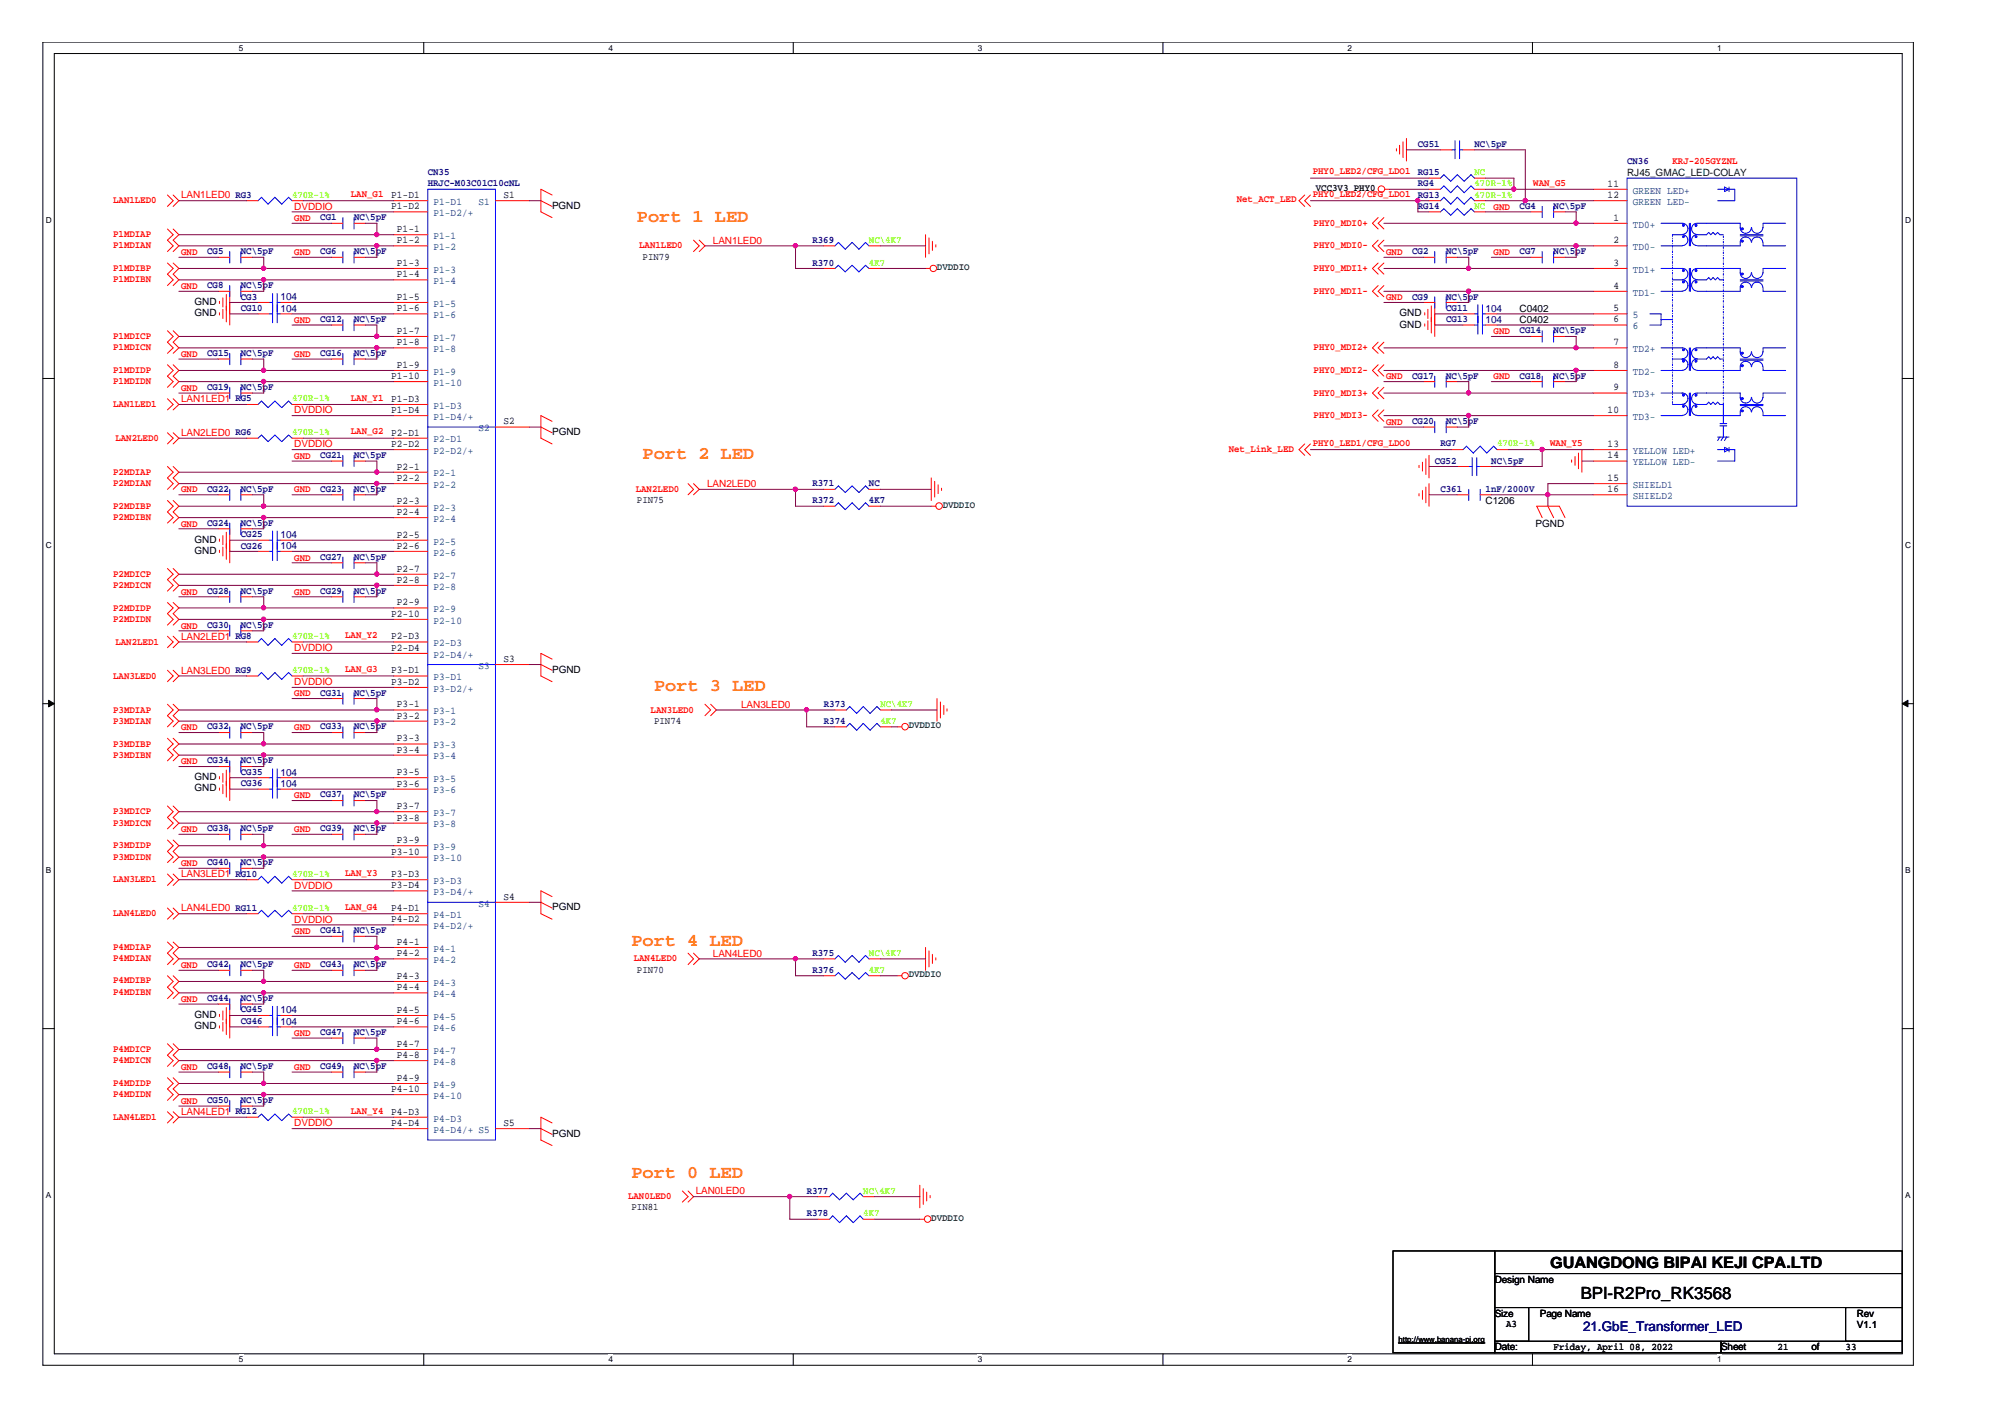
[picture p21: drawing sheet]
<svg xmlns="http://www.w3.org/2000/svg" width="297mm" height="210mm" viewBox="0 0 297 210" stroke-linecap="round" stroke-linejoin="round" font-family="sans-serif">
<defs><g id="words">
<g font-size="2.7" fill="#ff8000">
<text x="94.4" y="32.8">Port 1 LED</text>
<text x="95.2" y="68">Port 2 LED</text>
<text x="96.9" y="102.4">Port 3 LED</text>
<text x="93.6" y="140.1">Port 4 LED</text>
<text x="93.6" y="174.5">Port 0 LED</text>
</g>
<text font-size="2.5" x="234.2" y="192.4">BPI-R2Pro_RK3568</text>
<text font-size="2.3" x="229.7" y="187.8">GUANGDONG BIPAI KEJI CPA.LTD</text>
<text font-size="2" fill="#000080" x="234.5" y="197.2">21.GbE_Transformer_LED</text>
<g font-size="1.5" fill="#000080">
<text x="210.1" y="21.7">CG51</text>
<text x="218.4" y="21.7">NC\5pF</text>
<text x="63.4" y="25.9">CN35</text>
<text x="63.4" y="27.6">HRJC-M03C01C10cNL</text>
<text x="210.1" y="25.9">RG15</text>
<text x="210.1" y="27.6">RG4</text>
<text x="210.1" y="29.3">RG13</text>
<text x="241" y="24.2">CN36</text>
<text x="47.5" y="32.6">CG1</text>
<text x="52.5" y="32.6">NC\5pF</text>
<text x="120.4" y="36">R369</text>
<text x="210.1" y="31">RG14</text>
<text x="225.1" y="31">CG4</text>
<text x="230.2" y="31">NC\5pF</text>
<text x="30.7" y="37.6">CG5</text>
<text x="35.7" y="37.6">NC\5pF</text>
<text x="47.5" y="37.6">CG6</text>
<text x="52.5" y="37.6">NC\5pF</text>
<text x="120.4" y="39.3">R370</text>
<text x="209.2" y="37.6">CG2</text>
<text x="214.2" y="37.6">NC\5pF</text>
<text x="225.1" y="37.6">CG7</text>
<text x="230.2" y="37.6">NC\5pF</text>
<text x="30.7" y="42.7">CG8</text>
<text x="35.7" y="46">CG10</text>
<text x="35.7" y="42.7">NC\5pF</text>
<text x="35.7" y="44.4">CG3</text>
<text x="41.6" y="46.2">104</text>
<text x="41.6" y="44.5">104</text>
<text x="47.5" y="47.7">CG12</text>
<text x="52.5" y="47.7">NC\5pF</text>
<text x="209.2" y="44.4">CG9</text>
<text x="214.2" y="46">CG11</text>
<text x="214.2" y="47.7">CG13</text>
<text x="214.2" y="44.4">NC\5pF</text>
<text x="220.1" y="46.2">104</text>
<text x="220.1" y="47.9">104</text>
<text x="30.7" y="52.8">CG15</text>
<text x="35.7" y="52.8">NC\5pF</text>
<text x="47.5" y="52.8">CG16</text>
<text x="52.5" y="52.8">NC\5pF</text>
<text x="225.1" y="49.4">CG14</text>
<text x="230.2" y="49.4">NC\5pF</text>
<text x="30.7" y="57.8">CG19</text>
<text x="35.7" y="57.8">NC\5pF</text>
<text x="209.2" y="56.1">CG17</text>
<text x="214.2" y="56.1">NC\5pF</text>
<text x="225.1" y="56.1">CG18</text>
<text x="230.2" y="56.1">NC\5pF</text>
<text x="209.2" y="62.8">CG20</text>
<text x="214.2" y="62.8">NC\5pF</text>
<text x="47.5" y="67.8">CG21</text>
<text x="52.5" y="67.8">NC\5pF</text>
<text x="212.6" y="68.7">CG52</text>
<text x="213.4" y="66.1">RG7</text>
<text x="220.9" y="68.7">NC\5pF</text>
<text x="30.7" y="72.9">CG22</text>
<text x="30.7" y="77.9">CG24</text>
<text x="35.7" y="72.9">NC\5pF</text>
<text x="35.7" y="77.9">NC\5pF</text>
<text x="47.5" y="72.9">CG23</text>
<text x="52.5" y="72.9">NC\5pF</text>
<text x="120.4" y="74.5">R372</text>
<text x="120.4" y="72">R371</text>
<text x="128.7" y="74.5">4K7</text>
<text x="128.7" y="72">NC</text>
<text x="213.4" y="72.9">C361</text>
<text x="220.1" y="72.9">1nF/2000V</text>
<text x="35.7" y="79.6">CG25</text>
<text x="35.7" y="81.3">CG26</text>
<text x="41.6" y="79.7">104</text>
<text x="41.6" y="81.4">104</text>
<text x="47.5" y="82.9">CG27</text>
<text x="52.5" y="82.9">NC\5pF</text>
<text x="30.7" y="87.9">CG28</text>
<text x="35.7" y="87.9">NC\5pF</text>
<text x="47.5" y="87.9">CG29</text>
<text x="52.5" y="87.9">NC\5pF</text>
<text x="30.7" y="93">CG30</text>
<text x="35.7" y="93">NC\5pF</text>
<text x="47.5" y="103.1">CG31</text>
<text x="52.5" y="103.1">NC\5pF</text>
<text x="122" y="104.7">R373</text>
<text x="122" y="107.2">R374</text>
<text x="30.7" y="113.1">CG34</text>
<text x="30.7" y="108">CG32</text>
<text x="35.7" y="113.1">NC\5pF</text>
<text x="35.7" y="108">NC\5pF</text>
<text x="47.5" y="108">CG33</text>
<text x="52.5" y="108">NC\5pF</text>
<text x="35.7" y="116.4">CG36</text>
<text x="35.7" y="114.8">CG35</text>
<text x="41.6" y="116.6">104</text>
<text x="41.6" y="114.9">104</text>
<text x="47.5" y="118.1">CG37</text>
<text x="52.5" y="118.1">NC\5pF</text>
<text x="30.7" y="123.2">CG38</text>
<text x="35.7" y="123.2">NC\5pF</text>
<text x="47.5" y="123.2">CG39</text>
<text x="52.5" y="123.2">NC\5pF</text>
<text x="30.7" y="128.2">CG40</text>
<text x="35.7" y="128.2">NC\5pF</text>
<text x="30.7" y="143.3">CG42</text>
<text x="35.7" y="143.3">NC\5pF</text>
<text x="47.5" y="143.3">CG43</text>
<text x="47.5" y="138.2">CG41</text>
<text x="52.5" y="143.3">NC\5pF</text>
<text x="52.5" y="138.2">NC\5pF</text>
<text x="120.4" y="141.6">R375</text>
<text x="30.7" y="148.3">CG44</text>
<text x="35.7" y="148.3">NC\5pF</text>
<text x="35.7" y="150">CG45</text>
<text x="120.4" y="144.1">R376</text>
<text x="35.7" y="151.7">CG46</text>
<text x="41.6" y="151.8">104</text>
<text x="41.6" y="150.1">104</text>
<text x="47.5" y="153.3">CG47</text>
<text x="52.5" y="153.3">NC\5pF</text>
<text x="30.7" y="158.3">CG48</text>
<text x="35.7" y="158.3">NC\5pF</text>
<text x="47.5" y="158.3">CG49</text>
<text x="52.5" y="158.3">NC\5pF</text>
<text x="30.7" y="163.4">CG50</text>
<text x="35.7" y="163.4">NC\5pF</text>
<text x="119.5" y="176.8">R377</text>
<text x="119.5" y="180.1">R378</text>
</g>
<g font-size="1.5" fill="#f00">
<text x="26.8" y="29.4">LAN1LED0 RG3</text>
<text x="52" y="29.2">LAN_G1</text>
<text x="183.2" y="29.9">Net_ACT_LED</text>
<text x="194.5" y="29.2">PHY0_LED2/CFG_LDO1</text>
<text x="194.5" y="25.8">PHY0_LED2/CFG_LDO1</text>
<text x="227.2" y="27.5">WAN_G5</text>
<text x="247.8" y="24.2">KRJ-205GYZNL</text>
<text x="16.8" y="30.1">LAN1LED0</text>
<text x="16.8" y="35.2">P1MDIAP</text>
<text x="43.6" y="31">DVDDIO</text>
<text x="43.6" y="32.7">GND</text>
<text x="194.6" y="33.5">PHY0_MDI0+</text>
<text x="221.3" y="31">GND</text>
<text x="16.8" y="36.8">P1MDIAN</text>
<text x="16.8" y="40.2">P1MDIBP</text>
<text x="16.8" y="41.8">P1MDIBN</text>
<text x="26.8" y="37.8">GND</text>
<text x="43.6" y="37.8">GND</text>
<text x="94.7" y="36.8">LAN1LED0</text>
<text x="105.6" y="36.1">LAN1LED0</text>
<text x="194.6" y="36.8">PHY0_MDI0-</text>
<text x="194.6" y="40.2">PHY0_MDI1+</text>
<text x="205.4" y="37.8">GND</text>
<text x="221.3" y="37.8">GND</text>
<text x="26.8" y="42.8">GND</text>
<text x="43.6" y="47.8">GND</text>
<text x="194.6" y="43.5">PHY0_MDI1-</text>
<text x="205.4" y="44.5">GND</text>
<text x="16.8" y="50.2">P1MDICP</text>
<text x="16.8" y="51.9">P1MDICN</text>
<text x="26.8" y="52.8">GND</text>
<text x="43.6" y="52.8">GND</text>
<text x="194.6" y="51.9">PHY0_MDI2+</text>
<text x="221.3" y="49.5">GND</text>
<text x="16.8" y="55.3">P1MDIDP</text>
<text x="16.8" y="57">P1MDIDN</text>
<text x="26.8" y="59.6">LAN1LED1 RG5</text>
<text x="26.8" y="57.9">GND</text>
<text x="52" y="59.4">LAN_Y1</text>
<text x="194.6" y="55.3">PHY0_MDI2-</text>
<text x="194.6" y="58.6">PHY0_MDI3+</text>
<text x="205.4" y="56.2">GND</text>
<text x="221.3" y="56.2">GND</text>
<text x="16.8" y="60.3">LAN1LED1</text>
<text x="17.1" y="65.3">LAN2LED0</text>
<text x="26.8" y="64.6">LAN2LED0 RG6</text>
<text x="43.6" y="61.2">DVDDIO</text>
<text x="52" y="64.4">LAN_G2</text>
<text x="194.6" y="61.9">PHY0_MDI3-</text>
<text x="205.4" y="62.9">GND</text>
<text x="16.8" y="70.3">P2MDIAP</text>
<text x="43.6" y="66.3">DVDDIO</text>
<text x="43.6" y="68">GND</text>
<text x="182" y="67">Net_Link_LED</text>
<text x="194.5" y="66.1">PHY0_LED1/CFG_LDO0</text>
<text x="229.7" y="66.1">WAN_Y5</text>
<text x="16.8" y="72">P2MDIAN</text>
<text x="16.8" y="75.4">P2MDIBP</text>
<text x="16.8" y="77.1">P2MDIBN</text>
<text x="26.8" y="73">GND</text>
<text x="26.8" y="78">GND</text>
<text x="43.6" y="73">GND</text>
<text x="94.2" y="72.9">LAN2LED0</text>
<text x="104.8" y="72.2">LAN2LED0</text>
<text x="43.6" y="83">GND</text>
<text x="16.8" y="85.4">P2MDICP</text>
<text x="16.8" y="87.1">P2MDICN</text>
<text x="26.8" y="88.1">GND</text>
<text x="43.6" y="88.1">GND</text>
<text x="16.8" y="90.5">P2MDIDP</text>
<text x="16.8" y="92.1">P2MDIDN</text>
<text x="17.1" y="95.5">LAN2LED1</text>
<text x="26.8" y="94.8">LAN2LED1 RG8</text>
<text x="26.8" y="93.1">GND</text>
<text x="51.1" y="94.5">LAN_Y2</text>
<text x="16.8" y="100.5">LAN3LED0</text>
<text x="26.8" y="99.8">LAN3LED0 RG9</text>
<text x="43.6" y="96.4">DVDDIO</text>
<text x="43.6" y="101.5">DVDDIO</text>
<text x="51.1" y="99.6">LAN_G3</text>
<text x="16.8" y="105.6">P3MDIAP</text>
<text x="16.8" y="107.2">P3MDIAN</text>
<text x="43.6" y="103.1">GND</text>
<text x="96.4" y="105.6">LAN3LED0</text>
<text x="109.8" y="104.8">LAN3LED0</text>
<text x="16.8" y="110.6">P3MDIBP</text>
<text x="16.8" y="112.2">P3MDIBN</text>
<text x="26.8" y="108.2">GND</text>
<text x="26.8" y="113.2">GND</text>
<text x="43.6" y="108.2">GND</text>
<text x="43.6" y="118.3">GND</text>
<text x="16.8" y="120.6">P3MDICP</text>
<text x="16.8" y="122.3">P3MDICN</text>
<text x="16.8" y="125.7">P3MDIDP</text>
<text x="26.8" y="123.2">GND</text>
<text x="43.6" y="123.2">GND</text>
<text x="16.8" y="127.4">P3MDIDN</text>
<text x="16.8" y="130.7">LAN3LED1</text>
<text x="26.8" y="130">LAN3LED1 RG10</text>
<text x="26.8" y="128.3">GND</text>
<text x="43.6" y="131.6">DVDDIO</text>
<text x="51.1" y="129.8">LAN_Y3</text>
<text x="16.8" y="135.7">LAN4LED0</text>
<text x="26.8" y="135">LAN4LED0 RG11</text>
<text x="43.6" y="136.7">DVDDIO</text>
<text x="51.1" y="134.8">LAN_G4</text>
<text x="16.8" y="140.8">P4MDIAP</text>
<text x="16.8" y="142.4">P4MDIAN</text>
<text x="26.8" y="143.4">GND</text>
<text x="43.6" y="138.4">GND</text>
<text x="43.6" y="143.4">GND</text>
<text x="93.9" y="142.4">LAN4LED0</text>
<text x="105.6" y="141.7">LAN4LED0</text>
<text x="16.8" y="145.6">P4MDIBP</text>
<text x="16.8" y="147.5">P4MDIBN</text>
<text x="26.8" y="148.4">GND</text>
<text x="16.8" y="155.8">P4MDICP</text>
<text x="43.6" y="153.4">GND</text>
<text x="16.8" y="157.5">P4MDICN</text>
<text x="16.8" y="160.9">P4MDIDP</text>
<text x="26.8" y="158.5">GND</text>
<text x="43.6" y="158.5">GND</text>
<text x="16.8" y="162.5">P4MDIDN</text>
<text x="16.8" y="165.9">LAN4LED1</text>
<text x="26.8" y="165.2">LAN4LED1 RG12</text>
<text x="26.8" y="163.5">GND</text>
<text x="43.6" y="166.8">DVDDIO</text>
<text x="52" y="164.9">LAN_Y4</text>
<text x="93" y="177.6">LAN0LED0</text>
<text x="103.1" y="176.9">LAN0LED0</text>
</g>
<g font-size="1.5" fill="#80ff00">
<text x="43.3" y="29.3">470R-1%</text>
<text x="218.4" y="25.9">NC</text>
<text x="218.4" y="27.6">470R-1%</text>
<text x="218.4" y="29.3">470R-1%</text>
<text x="128.7" y="36">NC\4K7</text>
<text x="218.4" y="31">NC</text>
<text x="128.7" y="39.3">4K7</text>
<text x="43.3" y="59.5">470R-1%</text>
<text x="43.3" y="64.5">470R-1%</text>
<text x="221.8" y="66.1">470R-1%</text>
<text x="43.3" y="94.7">470R-1%</text>
<text x="43.3" y="99.7">470R-1%</text>
<text x="130.4" y="104.7">NC\4K7</text>
<text x="130.4" y="107.2">4K7</text>
<text x="43.3" y="129.9">470R-1%</text>
<text x="43.3" y="134.9">470R-1%</text>
<text x="128.7" y="141.6">NC\4K7</text>
<text x="128.7" y="144.1">4K7</text>
<text x="43.3" y="165.1">470R-1%</text>
<text x="127.9" y="176.8">NC\4K7</text>
<text x="127.9" y="180.1">4K7</text>
</g>
<g font-size="1.5">
<text x="58" y="29.4">P1-D1</text>
<text x="74.6" y="29.4">S1</text>
<text x="194.9" y="28.3">VCC3V3_PHY0</text>
<text x="238.2" y="27.7">11</text>
<text x="238.2" y="29.4">12</text>
<text x="58" y="31">P1-D2</text>
<text x="58.8" y="34.4">P1-1</text>
<text x="81.8" y="30.9">PGND</text>
<text x="239" y="32.7">1</text>
<text x="58.8" y="36">P1-2</text>
<text x="58.8" y="39.4">P1-3</text>
<text x="58.8" y="41.1">P1-4</text>
<text x="95.2" y="38.5">PIN79</text>
<text x="239" y="36">2</text>
<text x="239" y="39.4">3</text>
<text x="28.8" y="45.1">GND</text>
<text x="28.8" y="46.8">GND</text>
<text x="58.8" y="44.4">P1-5</text>
<text x="58.8" y="46.1">P1-6</text>
<text x="207.3" y="46.8">GND</text>
<text x="225.1" y="46.2">C0402</text>
<text x="225.1" y="47.9">C0402</text>
<text x="239" y="42.8">4</text>
<text x="239" y="46.1">5</text>
<text x="239" y="47.8">6</text>
<text x="58.8" y="49.5">P1-7</text>
<text x="58.8" y="51.2">P1-8</text>
<text x="207.3" y="48.5">GND</text>
<text x="239" y="51.2">7</text>
<text x="58" y="59.5">P1-D3</text>
<text x="58" y="56.1">P1-10</text>
<text x="58.8" y="54.5">P1-9</text>
<text x="239" y="54.5">8</text>
<text x="239" y="57.8">9</text>
<text x="58" y="61.2">P1-D4</text>
<text x="58" y="64.5">P2-D1</text>
<text x="74.6" y="62.9">S2</text>
<text x="81.8" y="64.4">PGND</text>
<text x="238.2" y="61.2">10</text>
<text x="58" y="66.2">P2-D2</text>
<text x="58.8" y="69.6">P2-1</text>
<text x="58.8" y="71.3">P2-2</text>
<text x="238.2" y="67.9">14</text>
<text x="238.2" y="66.2">13</text>
<text x="238.2" y="71.3">15</text>
<text x="58.8" y="74.6">P2-3</text>
<text x="58.8" y="76.3">P2-4</text>
<text x="94.4" y="74.5">PIN75</text>
<text x="220.1" y="74.6">C1206</text>
<text x="238.2" y="72.9">16</text>
<text x="28.8" y="80.4">GND</text>
<text x="28.8" y="82.1">GND</text>
<text x="58.8" y="79.6">P2-5</text>
<text x="58.8" y="81.3">P2-6</text>
<text x="227.5" y="78">PGND</text>
<text x="58.8" y="84.7">P2-7</text>
<text x="58.8" y="86.3">P2-8</text>
<text x="58.8" y="89.7">P2-9</text>
<text x="58" y="91.4">P2-10</text>
<text x="58" y="94.7">P2-D3</text>
<text x="58" y="96.4">P2-D4</text>
<text x="58" y="99.8">P3-D1</text>
<text x="58" y="101.4">P3-D2</text>
<text x="74.6" y="98.1">S3</text>
<text x="81.8" y="99.6">PGND</text>
<text x="58.8" y="104.8">P3-1</text>
<text x="58.8" y="106.4">P3-2</text>
<text x="96.9" y="107.2">PIN74</text>
<text x="58.8" y="109.8">P3-3</text>
<text x="58.8" y="111.5">P3-4</text>
<text x="28.8" y="115.6">GND</text>
<text x="28.8" y="117.2">GND</text>
<text x="58.8" y="114.8">P3-5</text>
<text x="58.8" y="116.5">P3-6</text>
<text x="58.8" y="119.9">P3-7</text>
<text x="58.8" y="121.6">P3-8</text>
<text x="58.8" y="124.9">P3-9</text>
<text x="58" y="126.6">P3-10</text>
<text x="58" y="129.9">P3-D3</text>
<text x="58" y="131.6">P3-D4</text>
<text x="58" y="135">P4-D1</text>
<text x="58" y="136.6">P4-D2</text>
<text x="74.6" y="133.3">S4</text>
<text x="81.8" y="134.8">PGND</text>
<text x="58.8" y="140">P4-1</text>
<text x="58.8" y="141.7">P4-2</text>
<text x="58.8" y="145">P4-3</text>
<text x="58.8" y="146.7">P4-4</text>
<text x="94.4" y="144.1">PIN70</text>
<text x="28.8" y="150.8">GND</text>
<text x="28.8" y="152.5">GND</text>
<text x="58.8" y="150">P4-5</text>
<text x="58.8" y="151.7">P4-6</text>
<text x="58.8" y="155.1">P4-7</text>
<text x="58" y="161.8">P4-10</text>
<text x="58.8" y="156.7">P4-8</text>
<text x="58.8" y="160.1">P4-9</text>
<text x="58" y="165.1">P4-D3</text>
<text x="58" y="166.8">P4-D4</text>
<text x="74.6" y="166.8">S5</text>
<text x="81.8" y="168.4">PGND</text>
<text x="93.6" y="179.3">PIN81</text>
<text x="221.4" y="190">Design Name</text>
<text x="221.4" y="195">Size</text>
<text x="223.1" y="196.6">A3</text>
<text x="228.1" y="195">Page Name</text>
<text x="275.1" y="195">Rev</text>
<text x="275.1" y="196.7">V1.1</text>
<text x="221.4" y="200">Date:</text>
<text x="230.2" y="199.9">Friday, April 08, 2022</text>
<text x="255" y="200">Sheet</text>
<text x="263.4" y="199.9">21</text>
<text x="268.4" y="200">of</text>
<text x="273.4" y="199.9">33</text>
</g>
<text font-size="1.5" fill="#004000" x="241" y="26">RJ45_GMAC_LED-COLAY</text>
<g font-size="1.5" fill="#004080">
<text x="241.9" y="28.7">GREEN LED+</text>
<text x="64.2" y="35.4">P1-1</text>
<text x="64.2" y="30.4">P1-D1</text>
<text x="64.2" y="32">P1-D2/+</text>
<text x="70.9" y="30.4">S1</text>
<text x="241.9" y="33.7">TD0+</text>
<text x="241.9" y="30.4">GREEN LED-</text>
<text x="64.2" y="37.1">P1-2</text>
<text x="64.2" y="40.4">P1-3</text>
<text x="241.9" y="37.1">TD0-</text>
<text x="241.9" y="40.4">TD1+</text>
<text x="64.2" y="42.1">P1-4</text>
<text x="64.2" y="45.4">P1-5</text>
<text x="64.2" y="47.1">P1-6</text>
<text x="241.9" y="43.8">TD1-</text>
<text x="241.9" y="47.1">5</text>
<text x="64.2" y="50.5">P1-7</text>
<text x="64.2" y="52.2">P1-8</text>
<text x="241.9" y="48.8">6</text>
<text x="241.9" y="52.2">TD2+</text>
<text x="64.2" y="55.5">P1-9</text>
<text x="64.2" y="57.2">P1-10</text>
<text x="241.9" y="55.5">TD2-</text>
<text x="241.9" y="58.9">TD3+</text>
<text x="64.2" y="62.2">P1-D4/+</text>
<text x="64.2" y="60.6">P1-D3</text>
<text x="64.2" y="65.5">P2-D1</text>
<text x="70.9" y="63.9">S2</text>
<text x="241.9" y="62.2">TD3-</text>
<text x="64.2" y="70.6">P2-1</text>
<text x="64.2" y="67.2">P2-D2/+</text>
<text x="241.9" y="68.9">YELLOW LED-</text>
<text x="241.9" y="67.2">YELLOW LED+</text>
<text x="64.2" y="72.3">P2-2</text>
<text x="64.2" y="75.6">P2-3</text>
<text x="64.2" y="77.3">P2-4</text>
<text x="241.9" y="72.3">SHIELD1</text>
<text x="241.9" y="73.9">SHIELD2</text>
<text x="64.2" y="80.7">P2-5</text>
<text x="64.2" y="82.3">P2-6</text>
<text x="64.2" y="85.7">P2-7</text>
<text x="64.2" y="87.3">P2-8</text>
<text x="64.2" y="90.7">P2-9</text>
<text x="64.2" y="92.4">P2-10</text>
<text x="64.2" y="95.7">P2-D3</text>
<text x="64.2" y="97.4">P2-D4/+</text>
<text x="64.2" y="100.8">P3-D1</text>
<text x="70.9" y="99.1">S3</text>
<text x="64.2" y="105.8">P3-1</text>
<text x="64.2" y="107.5">P3-2</text>
<text x="64.2" y="102.5">P3-D2/+</text>
<text x="64.2" y="110.8">P3-3</text>
<text x="64.2" y="112.5">P3-4</text>
<text x="64.2" y="115.8">P3-5</text>
<text x="64.2" y="117.5">P3-6</text>
<text x="64.2" y="120.9">P3-7</text>
<text x="64.2" y="122.6">P3-8</text>
<text x="64.2" y="125.9">P3-9</text>
<text x="64.2" y="127.6">P3-10</text>
<text x="64.2" y="131">P3-D3</text>
<text x="64.2" y="132.6">P3-D4/+</text>
<text x="64.2" y="136">P4-D1</text>
<text x="64.2" y="137.6">P4-D2/+</text>
<text x="70.9" y="134.3">S4</text>
<text x="64.2" y="141">P4-1</text>
<text x="64.2" y="142.7">P4-2</text>
<text x="64.2" y="146">P4-3</text>
<text x="64.2" y="147.7">P4-4</text>
<text x="64.2" y="151.1">P4-5</text>
<text x="64.2" y="152.8">P4-6</text>
<text x="64.2" y="156.1">P4-7</text>
<text x="64.2" y="157.7">P4-8</text>
<text x="64.2" y="161.1">P4-9</text>
<text x="64.2" y="162.8">P4-10</text>
<text x="64.2" y="166.1">P4-D3</text>
<text x="64.2" y="167.8">P4-D4/+ S5</text>
</g>
<g font-size="1.5" fill="#008000">
<text x="138.8" y="40">DVDDIO</text>
<text x="139.7" y="75.2">DVDDIO</text>
<text x="134.6" y="107.9">DVDDIO</text>
<text x="134.6" y="144.8">DVDDIO</text>
<text x="138" y="180.8">DVDDIO</text>
</g>
<g font-size="1.2">
<text x="35.4" y="7.5">5</text>
<text x="90.1" y="7.5">4</text>
<text x="144.9" y="7.5">3</text>
<text x="199.6" y="7.5">2</text>
<text x="254.4" y="7.5">1</text>
<text x="6.8" y="33.1">D</text>
<text x="282.2" y="33.1">D</text>
<text x="6.8" y="81.2">C</text>
<text x="282.2" y="81.2">C</text>
<text x="6.8" y="129.4">B</text>
<text x="282.2" y="129.4">B</text>
<text x="6.8" y="177.5">A</text>
<text x="282.2" y="177.5">A</text>
<text x="35.4" y="201.8">5</text>
<text x="90.1" y="201.8">4</text>
<text x="144.9" y="201.8">3</text>
<text x="199.6" y="201.8">2</text>
<text x="254.4" y="201.8">1</text>
</g>
<text font-size="1.1" x="207.2" y="198.8">http://www.banana-pi.org</text>
</g></defs>
<path d="M6.3 6.2h277.2v196h-277.2zM8 7.9h273.8v192.6h-273.8z" fill="none" stroke="#000" stroke-width=".15"/>
<g fill="#fff">
<path d="M35.4 6.4h.6v1.4h-.6z"/>
<path d="M35.4 200.7h.6v1.4h-.6z"/>
</g>
<path d="M62.8 6.2v1.7M62.8 200.5v1.7" fill="none" stroke="#000" stroke-width=".15"/>
<g fill="#fff">
<path d="M90.1 6.4h.7v1.4h-.7z"/>
<path d="M90.1 200.7h.7v1.4h-.7z"/>
</g>
<path d="M117.5 6.2v1.7M117.5 200.5v1.7" fill="none" stroke="#000" stroke-width=".15"/>
<g fill="#fff">
<path d="M144.9 6.4h.6v1.4h-.6z"/>
<path d="M144.9 200.7h.6v1.4h-.6z"/>
</g>
<path d="M172.3 6.2v1.7M172.3 200.5v1.7" fill="none" stroke="#000" stroke-width=".15"/>
<g fill="#fff">
<path d="M199.6 6.4h.7v1.4h-.7z"/>
<path d="M199.6 200.7h.7v1.4h-.7z"/>
</g>
<path d="M227 6.2v1.7M227 200.5v1.7" fill="none" stroke="#000" stroke-width=".15"/>
<g fill="#fff">
<path d="M254.4 6.4h.6v1.4h-.6z"/>
<path d="M254.4 200.7h.6v1.4h-.6z"/>
<path d="M6.8 31.9h.8v1.4h-.8z"/>
<path d="M282.2 31.9h.9v1.4h-.9z"/>
<path d="M6.8 80.1h.8v1.4h-.8z"/>
<path d="M282.2 80.1h.9v1.4h-.9z"/>
</g>
<path d="M6.3 56.1h1.7M281.8 56.1h1.7" fill="none" stroke="#000" stroke-width=".15"/>
<g fill="#fff">
<path d="M6.8 128.2h.7v1.4h-.7z"/>
<path d="M282.2 128.2h.8v1.4h-.8z"/>
</g>
<path d="M6.3 104.2h1.7M281.8 104.2h1.7" fill="none" stroke="#000" stroke-width=".15"/>
<g fill="#000" stroke="#000" stroke-width=".15">
<path d="M7.2 103.7l.8 .5-.8 .5z" fill-rule="evenodd"/>
<path d="M281.8 104.2l.9-.5v1z" fill-rule="evenodd"/>
</g>
<g fill="#fff">
<path d="M6.8 176.4h.7v1.4h-.7z"/>
<path d="M282.2 176.4h.8v1.4h-.8z"/>
</g>
<path d="M6.3 152.4h1.7M281.8 152.4h1.7M206.4 185.3h15v15.1h-15zM221.4 185.3h60.4v3.4h-60.4zM221.4 188.7h60.4v5h-60.4zM221.4 193.7h5.1v5h-5.1zM221.4 198.7h33.6v1.7h-33.6zM255 198.7h26.8v1.7h-26.8zM273.4 193.7h8.4v5h-8.4z" fill="none" stroke="#000" stroke-width=".15"/>
<g fill="none" stroke="#f00" stroke-width=".15">
<path d="M24.8 28.9l.9 .8-.9 .9M24.8 33.9l.9 .9-.9 .8 .9 .8-.9 .9M24.8 39l.9 .8-.9 .8 .9 .9-.9 .8M25.7 28.9l.8 .8-.8 .9M25.7 33.9l.8 .9-.8 .8 .8 .8-.8 .9M25.7 39l.8 .8-.8 .8 .8 .9-.8 .8M32.3 38.1h1.7M35.7 38.1h1.7M36.5 29.7h1.7M43.3 29.7h1.6M49.1 33.1h1.7M49.1 38.1h1.7"/>
<path d="M52.5 33.1h1.6M52.5 38.1h1.6M58.3 39.8h5.1M58.3 36.4h5.1M58.3 29.7h5.1M58.3 31.4h5.1M58.3 34.8h5.1M73.4 29.7h5M80.1 29.7l1.7 .9M81.8 28.9l-1.7-.9v3.4l1.7 .8M102.7 35.6l.9 .8-.9 .9M103.6 35.6l.8 .8-.8 .9"/>
<path d="M122 39.8h1.7M122 36.4h1.7M128.7 39.8h1.7M128.7 36.4h1.7M137.1 34.8v3.3M137.1 39.8h.7M137.6 35.2v2.4M138.1 35.7v1.4M138.6 36.3v.3M193.3 28.9l-.9 .8 .9 .9M194.1 28.9l-.8 .8 .8 .9M204.2 32.2l-.9 .9 .9 .8"/>
<path d="M204.2 35.6l-.9 .8 .9 .9M204.2 39l-.9 .8 .9 .8M205 32.2l-.8 .9 .8 .8M205 35.6l-.8 .8 .8 .9M205 39l-.8 .8 .8 .8M205.2 28h.7M206.9 22v.4M207.3 21.5v1.3M207.9 21v2.3M208.4 20.5v3.3M210.9 38.1h1.7M211.7 28h1.7"/>
<path d="M211.7 29.7h1.7M211.7 31.4h1.7M211.7 26.4h1.7M213.4 22.2h1.7M214.2 38.1h1.7M216.7 22.2h1.7M218.4 28h1.7M218.4 29.7h1.7M218.4 31.4h1.7M218.4 26.4h1.7M226.8 31.4h1.7M226.8 38.1h1.7"/>
<path d="M230.2 31.4h1.7M230.2 38.1h1.7M236.1 39.8h4.9M236.1 28h4.9M236.1 36.4h4.9M236.1 33.1h4.9M236.1 29.7h4.9M24.8 49l.9 .8-.9 .9 .9 .8-.9 .8M24.8 54l.9 .9-.9 .8 .9 .8-.9 .9M24.8 59.1l.9 .8-.9 .8M25.7 49l.8 .8-.8 .9 .8 .8-.8 .8M25.7 54l.8 .9-.8 .8 .8 .8-.8 .9"/>
<path d="M25.7 59.1l.8 .8-.8 .8M32.3 43.2h1.7v4.9M32.3 53.2h1.7M32.3 58.2h1.7M32.5 44.6v.4M32.5 46.3v.4M33 44.1v1.4M33 45.8v1.4M33.5 43.6v4.1M35.7 53.2h1.7M35.7 58.2h1.7M35.7 43.2h1.7"/>
<path d="M36.5 59.9h1.7M38.2 46.5h1.7M38.2 44.8h1.7M41.6 46.5h1.7M41.6 44.8h1.7M43.3 59.9h1.6M49.1 53.2h1.7M49.1 48.1h1.7M52.5 53.2h1.6M52.5 48.1h1.6M58.3 46.5h5.1M58.3 56.5h5.1"/>
<path d="M58.3 51.5h5.1M58.3 54.9h5.1M58.3 49.8h5.1M58.3 59.9h5.1M58.3 41.5h5.1M58.3 44.8h5.1M204.2 42.3l-.9 .9 .9 .8M204.2 50.7l-.9 .8 .9 .8M204.2 54l-.9 .9 .9 .8M204.2 57.4l-.9 .8 .9 .9M205 42.3l-.8 .9 .8 .8M205 50.7l-.8 .8 .8 .8"/>
<path d="M205 54l-.8 .9 .8 .8M205 57.4l-.8 .8 .8 .9M210.9 44.8h1.7v5M210.9 56.5h1.7M211.1 46.3v.4M211.1 48v.3M211.5 45.8v1.4M211.5 47.5v1.3M212 45.3v4M214.2 56.5h1.7M214.2 44.8h1.7M216.7 46.5h1.7"/>
<path d="M216.7 48.1h1.7M220.1 46.5h1.7M220.1 48.1h1.7M226.8 56.5h1.7M226.8 49.8h1.7M230.2 56.5h1.7M230.2 49.8h1.7M236.1 46.5h4.9M236.1 48.1h4.9M236.1 58.2h4.9M236.1 43.2h4.9M236.1 51.5h4.9"/>
<path d="M236.1 54.9h4.9M24.8 64.1l.9 .8-.9 .9M24.8 69.1l.9 .8-.9 .9 .9 .8-.9 .9M24.8 74.1l.9 .9-.9 .8 .9 .9-.9 .8M25.7 64.1l.8 .8-.8 .9M25.7 69.1l.8 .8-.8 .9 .8 .8-.8 .9M25.7 74.1l.8 .9-.8 .8 .8 .9-.8 .8M32.3 78.3h1.7v5.1M32.3 73.3h1.7M32.5 79.9v.3M33 79.3v1.4M33.5 78.8v4.1"/>
<path d="M35.7 73.3h1.7M35.7 78.3h1.7M36.5 64.9h1.7M43.3 64.9h1.6M49.1 73.3h1.7M49.1 68.3h1.7M52.5 73.3h1.6M52.5 68.3h1.6M58.3 75h5.1M58.3 64.9h5.1M58.3 66.6h5.1M58.3 61.6h5.1"/>
<path d="M58.3 71.6h5.1M58.3 69.9h5.1M58.3 76.7h5.1M73.4 63.3h5M80.1 63.3l1.7 .8M81.8 62.4l-1.7-.8v3.3l1.7 .9M101.9 71.6l.8 .9-.8 .8M102.7 71.6l.9 .9-.9 .8M122 75h1.7M122 72.5h1.7M128.7 75h1.7M128.7 72.5h1.7"/>
<path d="M138 75h.6M138 70.8v3.3M138.5 71.3v2.3M139 71.8v1.3M139.5 72.3v.4M193.3 65.8l-.9 .8 .9 .9M194.1 65.8l-.8 .8 .8 .9M204.2 60.7l-.9 .9 .9 .8M205 60.7l-.8 .9 .8 .8M210.2 68.9v.4M210.2 73.1v.4M210.7 68.5v1.3"/>
<path d="M210.7 72.7v1.3M210.9 63.3h1.7M211.2 68v2.3M211.2 72.2v2.3M211.7 67.5v3.3M211.7 71.6v3.4M214.2 63.3h1.7M215.1 66.6h1.6M215.9 73.3h1.7M215.9 69.1h1.7M219.3 73.3h1.6M219.3 69.1h1.6"/>
<path d="M221.8 66.6h1.7M228.5 76.7l-.8-1.7h3.3l.9 1.7M229.3 75l.9 1.7M232.8 68.1v.4M233.3 67.6v1.3M233.8 67.1v2.3M234.4 66.6v3.3M236.1 73.3h4.9M236.1 68.3h4.9M236.1 66.6h4.9M236.1 61.6h4.9M236.1 71.6h4.9"/>
<path d="M24.8 84.2l.9 .9-.9 .8 .9 .8-.9 .9M24.8 89.3l.9 .8-.9 .8 .9 .9-.9 .8M24.8 94.2l.9 .9-.9 .8M24.8 99.3l.9 .8-.9 .9M25.7 84.2l.8 .9-.8 .8 .8 .8-.8 .9M25.7 89.3l.8 .8-.8 .8 .8 .9-.8 .8M25.7 94.2l.8 .9-.8 .8M25.7 99.3l.8 .8-.8 .9M32.3 88.4h1.7M32.3 93.4h1.7M32.5 81.5v.3M33 81v1.4"/>
<path d="M35.7 88.4h1.7M35.7 93.4h1.7M36.5 95.1h1.7M38.2 80h1.7M38.2 81.7h1.7M41.6 80h1.7M41.6 81.7h1.7M43.3 95.1h1.6M49.1 88.4h1.7M49.1 83.4h1.7M52.5 88.4h1.6M52.5 83.4h1.6"/>
<path d="M58.3 95.1h5.1M58.3 80h5.1M58.3 81.7h5.1M58.3 85.1h5.1M58.3 86.7h5.1M58.3 90.1h5.1M58.3 91.8h5.1M58.3 96.8h5.1M73.4 98.4h5M80.1 98.4l1.7 .9M81.8 97.6l-1.7-.8v3.3l1.7 .9M24.8 104.3l.9 .9-.9 .8 .9 .8-.9 .9"/>
<path d="M24.8 109.4l.9 .8-.9 .8 .9 .9-.9 .8M24.8 119.4l.9 .8-.9 .9 .9 .8-.9 .9M25.7 104.3l.8 .9-.8 .8 .8 .8-.8 .9M25.7 109.4l.8 .8-.8 .8 .8 .9-.8 .8M25.7 119.4l.8 .8-.8 .9 .8 .8-.8 .9M32.3 113.6h1.7v5M32.3 108.5h1.7M32.5 115v.4M32.5 116.7v.4M33 114.6v1.3M33 116.2v1.4M33.5 114.1v4"/>
<path d="M35.7 113.6h1.7M35.7 108.5h1.7M36.5 100.1h1.7M38.2 116.9h1.7M38.2 115.2h1.7M41.6 116.9h1.7M41.6 115.2h1.7M43.3 100.1h1.6M49.1 118.6h1.7M49.1 108.5h1.7M49.1 103.5h1.7M52.5 118.6h1.6"/>
<path d="M52.5 108.5h1.6M52.5 103.5h1.6M58.3 116.9h5.1M58.3 115.2h5.1M58.3 105.2h5.1M58.3 100.1h5.1M58.3 106.8h5.1M58.3 110.2h5.1M58.3 111.9h5.1M58.3 101.8h5.1M104.4 104.3l.9 .9-.9 .8M105.3 104.3l.8 .9-.8 .8"/>
<path d="M123.7 107.7h1.7M123.7 105.2h1.7M130.4 107.7h1.7M130.4 105.2h1.7M132.9 107.7h.7M138.8 103.5v3.3M139.3 104v2.4M139.8 104.5v1.3M140.3 105v.3M24.8 124.4l.9 .9-.9 .8 .9 .9-.9 .8M24.8 129.5l.9 .8-.9 .9M24.8 134.5l.9 .9-.9 .8"/>
<path d="M24.8 139.5l.9 .8-.9 .9 .9 .8-.9 .9M25.7 124.4l.8 .9-.8 .8 .8 .9-.8 .8M25.7 129.5l.8 .8-.8 .9M25.7 134.5l.8 .9-.8 .8M25.7 139.5l.8 .8-.8 .9 .8 .8-.8 .9M32.3 128.6h1.7M32.3 123.6h1.7M35.7 128.6h1.7M35.7 123.6h1.7M36.5 135.4h1.7M36.5 130.3h1.7M43.3 135.4h1.6"/>
<path d="M43.3 130.3h1.6M49.1 138.7h1.7M49.1 123.6h1.7M52.5 138.7h1.6M52.5 123.6h1.6M58.3 135.4h5.1M58.3 120.2h5.1M58.3 121.9h5.1M58.3 125.3h5.1M58.3 127h5.1M58.3 130.3h5.1M58.3 132h5.1"/>
<path d="M58.3 137h5.1M73.4 133.7h5M80.1 133.7l1.7 .8M81.8 132.8l-1.7-.8v3.4l1.7 .8M24.8 144.5l.9 .9-.9 .8 .9 .9-.9 .8M24.8 154.6l.9 .9-.9 .8 .9 .8-.9 .9M24.8 159.7l.9 .8-.9 .8 .9 .9-.9 .8M25.7 144.5l.8 .9-.8 .8 .8 .9-.8 .8M25.7 154.6l.8 .9-.8 .8 .8 .8-.8 .9M25.7 159.7l.8 .8-.8 .8 .8 .9-.8 .8M32.3 148.7h1.7v5.1M32.3 158.8h1.7"/>
<path d="M32.3 143.7h1.7M32.5 150.3v.3M32.5 151.9v.4M33 149.7v1.4M33 151.4v1.4M33.5 149.2v4.1M35.7 158.8h1.7M35.7 148.7h1.7M35.7 143.7h1.7M38.2 152.1h1.7M38.2 150.4h1.7M41.6 152.1h1.7"/>
<path d="M41.6 150.4h1.7M49.1 158.8h1.7M49.1 153.8h1.7M49.1 143.7h1.7M52.5 158.8h1.6M52.5 153.8h1.6M52.5 143.7h1.6M58.3 142h5.1M58.3 152.1h5.1M58.3 150.4h5.1M58.3 140.3h5.1M58.3 145.4h5.1"/>
<path d="M58.3 147.1h5.1M58.3 155.5h5.1M58.3 157.1h5.1M101.9 141.2l.8 .8-.8 .9M102.7 141.2l.9 .8-.9 .9M122 144.5h1.7M122 142h1.7M128.7 144.5h1.7M128.7 142h1.7M132.9 144.5h.7M137.1 140.3v3.4M137.6 140.9v2.3"/>
<path d="M138.1 141.4v1.3M138.6 141.9v.3M24.8 164.7l.9 .8-.9 .8M25.7 164.7l.8 .8-.8 .8M32.3 163.8h1.7M35.7 163.8h1.7M36.5 165.5h1.7M43.3 165.5h1.6M58.3 165.5h5.1M58.3 160.5h5.1M58.3 162.2h5.1M58.3 167.2h5.1"/>
<path d="M73.4 167.2h5M80.1 167.2l1.7 .8M81.8 166.3l-1.7-.8v3.4l1.7 .8M101.1 176.4l.8 .9-.8 .8M101.9 176.4l.8 .9-.8 .8M121.2 177.3h1.7M127.9 177.3h1.7M136.3 175.6v3.3M136.8 176.1v2.3M137.3 176.6v1.3M137.8 177.1v.3M121.2 180.6h1.7"/>
<path d="M127.9 180.6h1.7M136.3 180.6h.6"/>
<circle cx="138.3" cy="39.8" r=".48"/>
<circle cx="204.7" cy="28" r=".49"/>
<circle cx="139.1" cy="75" r=".49"/>
<circle cx="134.1" cy="107.6" r=".49"/>
<circle cx="134.1" cy="144.5" r=".48"/>
<circle cx="137.4" cy="180.6" r=".49"/>
</g>
<path d="M207.2 198.9h12.8" fill="none" stroke="#000" stroke-width=".18"/>
<g fill="none" stroke="#00f" stroke-width=".15">
<path d="M34 37.3v1.7M35.7 37.3v1.7M38.2 29.7l.5-.5 1 1 1-1 1 1 1.1-1 .5 .5M50.8 32.2v1.7M50.8 37.3v1.7M52.5 32.2v1.7M52.5 37.3v1.7M63.4 28h10v140.9h-10zM123.7 39.8l.5-.5 1 1 1-1 1.1 1 .9-1 .5 .5M123.7 36.4l.5-.5 1 1 1-1 1.1 1 .9-1 .5 .5M212.6 37.3v1.7M213.4 31.4l.5-.5 1 1 1-1 1 1 1-1 .5 .5"/>
<path d="M213.4 26.4l.5-.5 1 1 1-1 1 1 1-1 .5 .5M213.4 28l.5-.5 1 1 1-1 1 1 1-1 .5 .5M213.4 29.7l.5-.5 1 1 1-1 1 1 1-1 .5 .5M214.2 37.3v1.7M215.1 22.2h.5M215.6 20.8v2.7M216.2 20.8v2.7M216.2 22.2h.5M228.5 30.6v1.6M228.5 37.3v1.7M230.2 30.6v1.6M230.2 37.3v1.7"/>
<path d="M241 26.4h25.2v48.6h-25.2zM246.1 33.1h3.2M246.1 36.4h3.2M246.1 39.8h3.2M247.8 34.8h1.5M249.2 39.8a.83 .83 0 0 1 .9 .8 .83 .83 0 0 1-.9 .8M249.2 34.8a.81 .81 0 0 1 .9 .8 .81 .81 0 0 1-.9 .8M249.2 33.1a.83 .83 0 0 1 .9 .8 .83 .83 0 0 1-.9 .8M250.3 33.1v3.3M250.3 39.8v3.4M250.4 33.1v3.3M250.4 39.8v3.4"/>
<path d="M251.4 39.8a.83 .83 0 0 0-.8 .8 .83 .83 0 0 0 .8 .8M251.4 33.1a.83 .83 0 0 0-.8 .8 .83 .83 0 0 0 .8 .8M251.4 34.8a.8 .8 0 0 0-.8 .8 .8 .8 0 0 0 .8 .8M251.5 33.1h6.3v.7M251.5 39.8h6.3v.6M251.5 34.8h1.3l.4-.4 .2 .4 .4-.4 .3 .4 .4-.4 .3 .4h.5M254.5 28h2.5v1.7h-2.5M255.5 27.7l.7 .3-.7 .4zM256.2 27.7v.7M257.8 33.7a.83 .83 0 0 0 .8 .9 .83 .83 0 0 0 .9-.9M257.8 35.9a.83 .83 0 0 1 .8-.8 .83 .83 0 0 1 .9 .8M257.8 35.9v.5h-6.3"/>
<path d="M257.8 34.8h3.4M257.8 34.9h3.4M259.5 35.9a.83 .83 0 0 1 .8-.8 .83 .83 0 0 1 .9 .8M259.5 33.7a.83 .83 0 0 0 .8 .9 .83 .83 0 0 0 .9-.9M261.2 35.9v.5h3.3M264.5 33.1h-3.3v.7M264.5 39.8h-3.3v.6M34 42.3v1.7M34 52.3v1.7M34 57.4v1.7M35.7 42.3v1.7M35.7 52.3v1.7"/>
<path d="M35.7 57.4v1.7M38.2 59.9l.5-.5 1 1 1-1 1 1 1.1-1 .5 .5M39.9 46.5h.5M39.9 44.8h.5M40.4 43.5v4.3M41.1 43.5v4.3M41.1 46.5h.5M41.1 44.8h.5M50.8 47.3v1.7M50.8 52.3v1.7M52.5 47.3v1.7M52.5 52.3v1.7"/>
<path d="M212.6 44v1.6M212.6 55.7v1.7M214.2 44v1.6M214.2 55.7v1.7M218.4 46.5h.5M218.4 48.1h.5M218.9 45.1v4.4M219.6 46.5h.5M219.6 45.1v4.4M219.6 48.1h.5M228.5 49v1.7M228.5 55.7v1.7"/>
<path d="M230.2 49v1.7M230.2 55.7v1.7M244.4 46.5h1.7v1.6h-1.7M246.1 43.2h3.2M246.1 47.3h1.7M246.1 54.9h3.2M246.1 51.5h3.2M246.1 58.2h3.2M247.8 41.5h1.5M247.8 53.2h1.6M247.8 59.9h1.6M249.2 41.5a.83 .83 0 0 1 .9 .8 .83 .83 0 0 1-.9 .8"/>
<path d="M249.2 53.2a.83 .83 0 0 1 .9 .8 .83 .83 0 0 1-.9 .8M249.2 51.5a.81 .81 0 0 1 .9 .8 .81 .81 0 0 1-.9 .8M249.2 59.9a.81 .81 0 0 1 .9 .8 .81 .81 0 0 1-.9 .8M249.2 58.2a.83 .83 0 0 1 .9 .8 .83 .83 0 0 1-.9 .9M250.3 51.5v3.4M250.3 58.2v3.4M250.4 51.5v3.4M250.4 58.2v3.4M251.4 41.5a.83 .83 0 0 0-.8 .8 .83 .83 0 0 0 .8 .8M251.4 53.2a.83 .83 0 0 0-.8 .8 .83 .83 0 0 0 .8 .8M251.4 51.5a.8 .8 0 0 0-.8 .8 .8 .8 0 0 0 .8 .8M251.4 59.9a.8 .8 0 0 0-.8 .8 .8 .8 0 0 0 .8 .8"/>
<path d="M251.4 58.2a.83 .83 0 0 0-.8 .8 .83 .83 0 0 0 .8 .9M251.5 41.5h1.3l.4-.4 .2 .4 .4-.4 .3 .4 .4-.4 .3 .4h.5M251.5 51.5h6.3v.7M251.5 58.2h6.3v.7M251.5 59.9h1.3l.4-.3 .2 .3 .4-.3 .3 .3 .4-.3 .3 .3h.5v2.9M251.5 53.2h1.3l.4-.4 .2 .4 .4-.4 .3 .4 .4-.4 .3 .4h.5M257.8 40.4a.83 .83 0 0 0 .8 .8 .83 .83 0 0 0 .9-.8M257.8 42.6a.83 .83 0 0 1 .8-.8 .83 .83 0 0 1 .9 .8M257.8 54.3a.83 .83 0 0 1 .8-.8 .83 .83 0 0 1 .9 .8M257.8 52.1a.83 .83 0 0 0 .8 .9 .83 .83 0 0 0 .9-.9M257.8 58.9a.83 .83 0 0 0 .8 .8 .83 .83 0 0 0 .9-.8M257.8 41.5h3.4"/>
<path d="M257.8 42.6v.6h-6.3M257.8 54.4v.5h-6.3M257.8 41.6h3.4M257.8 53.4h3.4M257.8 53.2h3.4M257.8 59.9h3.4M259.5 42.6a.83 .83 0 0 1 .8-.8 .83 .83 0 0 1 .9 .8M259.5 40.4a.83 .83 0 0 0 .8 .8 .83 .83 0 0 0 .9-.8M259.5 54.3a.83 .83 0 0 1 .8-.8 .83 .83 0 0 1 .9 .8M259.5 52.1a.83 .83 0 0 0 .8 .9 .83 .83 0 0 0 .9-.9M259.5 58.9a.83 .83 0 0 0 .8 .8 .83 .83 0 0 0 .9-.8M261.2 42.6v.6h3.3"/>
<path d="M261.2 54.4v.5h3.3M264.5 51.5h-3.3v.7M264.5 58.2h-3.3v.7M34 72.5v1.6M34 77.5v1.7M35.7 72.5v1.6M35.7 77.5v1.7M38.2 64.9l.5-.5 1 1 1-1 1 1 1.1-1 .5 .5M40.4 78.7v4.3M41.1 78.7v4.3M50.8 67.5v1.6M50.8 72.5v1.6"/>
<path d="M52.5 67.5v1.6M52.5 72.5v1.6M63.4 63.3h10M123.7 75l.5-.5 1 1 1-1 1.1 1 .9-1 .5 .5M123.7 72.5l.5-.5 1 1 1-1 1.1 1 .9-1 .5 .5M212.6 62.4v1.7M214.2 62.4v1.7M216.7 66.6l.6-.5 1 1 1-1 1 1 1-1 .5 .5M217.6 69.1h.5M217.6 72.5v1.6M218.1 67.8v2.7M218.8 67.8v2.7"/>
<path d="M218.8 69.1h.5M219.3 72.5v1.6M246.1 61.6h3.2M254.5 66.6h2.5v1.7h-2.5M254.5 64.7h1.7M254.8 62.8h1M254.8 63.1h1M254.8 64.7l-.3 .5M255.3 63.1v1.6l-.3 .5M255.5 66.3l.7 .3-.7 .3zM255.8 64.7l-.3 .5M256.2 66.3v.6"/>
<path d="M257.8 61a.83 .83 0 0 1 .8-.7 .83 .83 0 0 1 .9 .7M257.8 61.1v.5h-6.3M257.8 60.1h3.4M259.5 61a.83 .83 0 0 1 .8-.7 .83 .83 0 0 1 .9 .7M261.2 61.1v.5h3.3M34 87.6v1.7M34 92.6v1.6M35.7 87.6v1.7M35.7 92.6v1.6M38.2 95.1l.5-.5 1 1 1-1 1 1 1.1-1 .5 .5M39.9 80h.5M39.9 81.7h.5"/>
<path d="M41.1 80h.5M41.1 81.7h.5M50.8 82.5v1.7M50.8 87.6v1.7M52.5 82.5v1.7M52.5 87.6v1.7M63.4 98.4h10M34 107.7v1.7M34 112.7v1.7M35.7 107.7v1.7M35.7 112.7v1.7M38.2 100.1l.5-.5 1 1 1-1 1 1 1.1-1 .5 .5"/>
<path d="M39.9 116.9h.5M39.9 115.2h.5M40.4 113.9v4.4M41.1 113.9v4.4M41.1 116.9h.5M41.1 115.2h.5M50.8 102.6v1.7M50.8 107.7v1.7M50.8 117.7v1.7M52.5 102.6v1.7M52.5 107.7v1.7M52.5 117.7v1.7"/>
<path d="M125.4 105.2l.5-.5 1 1 1-1 1 1 1-1 .5 .5M125.4 107.7l.5-.5 1 1 1-1 1 1 1-1 .5 .5M34 122.8v1.6M34 127.8v1.7M35.7 122.8v1.6M35.7 127.8v1.7M38.2 135.4l.5-.6 1 1 1-1 1 1 1.1-1 .5 .6M38.2 130.3l.5-.5 1 1 1-1 1 1 1.1-1 .5 .5M50.8 122.8v1.6M50.8 137.9v1.6M52.5 122.8v1.6M52.5 137.9v1.6"/>
<path d="M63.4 133.7h10M34 142.9v1.6M34 147.9v1.7M34 158v1.7M35.7 142.9v1.6M35.7 147.9v1.7M35.7 158v1.7M39.9 152.1h.5M39.9 150.4h.5M40.4 149.1v4.3M41.1 149.1v4.3M41.1 152.1h.5"/>
<path d="M41.1 150.4h.5M50.8 142.9v1.6M50.8 152.9v1.7M50.8 158v1.7M52.5 142.9v1.6M52.5 152.9v1.7M52.5 158v1.7M123.7 142l.5-.5 1 1.1 1-1.1 1.1 1.1 .9-1.1 .5 .5M123.7 144.5l.5-.4 1 .9 1-.9 1.1 .9 .9-.9 .5 .4M34 163v1.7M35.7 163v1.7M38.2 165.5l.5-.5 1 1 1-1 1 1 1.1-1 .5 .5"/>
<path d="M122.9 177.3l.5-.5 1 .9 1-.9 1 .9 1-.9 .5 .5M122.9 180.6l.5-.5 1 1 1-1 1 1 1-1 .5 .5"/>
</g>
<g fill="#00f" stroke="#00f" stroke-width=".15">
<path d="M249.3 41.7h.2v.2h-.2z" fill-rule="evenodd"/>
<path d="M251.2 41.7h.2v.2h-.2z" fill-rule="evenodd"/>
<path d="M251.2 40h.2v.2h-.2z" fill-rule="evenodd"/>
<path d="M249.3 40h.2v.2h-.2z" fill-rule="evenodd"/>
<path d="M249.3 35l.3 .1-.2 .1z" fill-rule="evenodd"/>
<path d="M251.2 35l.2 .1-.2 .1z" fill-rule="evenodd"/>
<path d="M251.2 33.3h.2v.2h-.2z" fill-rule="evenodd"/>
<path d="M249.3 33.3h.2v.2h-.2z" fill-rule="evenodd"/>
<path d="M258 35.6h.2v.2h-.2z" fill-rule="evenodd"/>
<path d="M258 42.3h.2v.2h-.2z" fill-rule="evenodd"/>
<path d="M258 33.8h.2v.2h-.2z" fill-rule="evenodd"/>
<path d="M258 40.5h.2v.2h-.2z" fill-rule="evenodd"/>
<path d="M251.2 51.7l.2 .1-.2 .2z" fill-rule="evenodd"/>
<path d="M258 52.2h.2v.2h-.2z" fill-rule="evenodd"/>
<path d="M249.3 53.4h.2v.2h-.2z" fill-rule="evenodd"/>
<path d="M258 54.1h.2v.2h-.2z" fill-rule="evenodd"/>
<path d="M251.2 53.4h.2v.2h-.2z" fill-rule="evenodd"/>
<path d="M249.3 51.7l.3 .1-.2 .2z" fill-rule="evenodd"/>
<path d="M251.2 58.4h.2v.2h-.2z" fill-rule="evenodd"/>
<path d="M258 58.9h.2v.2h-.2z" fill-rule="evenodd"/>
<path d="M249.3 60.1l.3 .1-.2 .1z" fill-rule="evenodd"/>
<path d="M258 60.8h.2v.2h-.2z" fill-rule="evenodd"/>
<path d="M251.2 60.1l.2 .1-.2 .1z" fill-rule="evenodd"/>
<path d="M249.3 58.4h.2v.2h-.2z" fill-rule="evenodd"/>
</g>
<path d="M247.8 34.8v25.1M255.3 59.9v-25.1" fill="none" stroke="#00f" stroke-width=".15" stroke-dasharray=".3 .3 0 .3"/>
<g fill="none" stroke="#800040" stroke-width=".15">
<path d="M26.5 29.7h10M26.5 36.4h31.8M26.5 39.8h31.8M26.5 34.8h31.8M26.5 38.1h5.8M37.4 38.1h1.7v1.7M43.3 33.1h5.8M43.3 31.4h15M43.3 38.1h5.8M44.9 29.7h13.4M54.1 33.1h1.7v1.7M55.8 36.4v1.7h-1.7"/>
<path d="M78.4 29.7h1.7M104.4 36.4h17.6M117.9 36.4v3.4h4.1M130.4 36.4h6.7M130.4 39.8h6.7M194.1 29.7h17.6M194.1 26.4h17.6M205 33.1h31.1M205 36.4h31.1M205 39.8h31.1M205 38.1h5.9M205.9 28h5.8"/>
<path d="M208.4 22.2h5M210.1 29.7v1.7h1.6M215.9 38.1h1.7v1.7M218.4 22.2h7.6v7.5M220.1 28h16M220.1 29.7h16M220.1 31.4h6.7M220.1 26.4h4.2v1.6M220.9 38.1h5.9M231.9 31.4h1.6v1.7M233.5 36.4v1.7h-1.6M26.5 43.2h5.8"/>
<path d="M26.5 41.5h31.8M26.5 51.5h31.8M26.5 54.9h31.8M26.5 49.8h31.8M26.5 58.2h5.8M26.5 56.5h31.8M26.5 59.9h10M26.5 53.2h5.8M34 46.5h4.2M34 44.8h4.2M37.4 53.2h1.7v1.7M39.1 41.5v1.7h-1.7"/>
<path d="M39.1 56.5v1.7h-1.7M43.3 46.5h15M43.3 48.1h5.8M43.3 44.8h15M43.3 53.2h5.8M44.9 59.9h13.4M54.1 48.1h1.7v1.7M55.8 51.5v1.7h-1.7M205 43.2h31.1M205 44.8h5.9M205 51.5h31.1M205 54.9h31.1"/>
<path d="M205 58.2h31.1M205 56.5h5.9M212.6 46.5h4.1M212.6 48.1h4.1M215.9 56.5h1.7v1.7M217.6 43.2v1.6h-1.7M220.9 49.8h5.9M220.9 56.5h5.9M221.8 46.5h14.3M221.8 48.1h14.3M231.9 49.8h1.6v1.7M233.5 54.9v1.6h-1.6"/>
<path d="M26.5 64.9h10M26.5 71.6h31.8M26.5 73.3h5.8M26.5 69.9h31.8M26.5 75h31.8M26.5 76.7h31.8M26.5 78.3h5.8M37.4 73.3h1.7v1.7M39.1 76.7v1.6h-1.7M43.3 61.6h15M43.3 66.6h15M43.3 73.3h5.8"/>
<path d="M43.3 68.3h5.8M44.9 64.9h13.4M54.1 68.3h1.7v1.6M55.8 71.6v1.7h-1.7M78.4 63.3h1.7M103.6 72.5h18.4M117.9 72.5v2.5h4.1M130.4 72.5h7.6M130.4 75h7.6M194.1 66.6h21M205 61.6h31.1M205 63.3h5.9"/>
<path d="M211.7 73.3h4.2M211.7 69.1h4.2M217.6 61.6v1.7h-1.7M220.9 73.3h15.2M223.5 66.6h12.6M228.5 66.6v2.5h-7.6M234.4 68.3h1.7M236.1 71.6h-6.8v3.4M26.5 85.1h31.8M26.5 86.7h31.8M26.5 90.1h31.8M26.5 91.8h31.8"/>
<path d="M26.5 95.1h10M26.5 88.4h5.8M26.5 93.4h5.8M34 80h4.2M34 81.7h4.2M37.4 88.4h1.7v1.7M39.1 91.8v1.6h-1.7M43.3 80h15M43.3 81.7h15M43.3 96.8h15M43.3 83.4h5.8M43.3 88.4h5.8"/>
<path d="M44.9 95.1h13.4M54.1 83.4h1.7v1.7M55.8 86.7v1.7h-1.7M78.4 98.4h1.7M26.5 100.1h10M26.5 105.2h31.8M26.5 106.8h31.8M26.5 110.2h31.8M26.5 111.9h31.8M26.5 108.5h5.8M26.5 113.6h5.8M34 115.2h4.2"/>
<path d="M34 116.9h4.2M37.4 108.5h1.7v1.7M39.1 111.9v1.7h-1.7M43.3 101.8h15M43.3 115.2h15M43.3 116.9h15M43.3 103.5h5.8M43.3 108.5h5.8M43.3 118.6h5.8M44.9 100.1h13.4M54.1 103.5h1.7v1.7M54.1 118.6h1.7v1.6"/>
<path d="M55.8 106.8v1.7h-1.7M106.1 105.2h17.6M119.5 105.2v2.5h4.2M132.1 105.2h6.7M132.1 107.7h.8M26.5 120.2h31.8M26.5 121.9h31.8M26.5 125.3h31.8M26.5 127h31.8M26.5 130.3h10M26.5 135.4h10M26.5 123.6h5.8"/>
<path d="M26.5 128.6h5.8M37.4 123.6h1.7v1.7M39.1 127v1.6h-1.7M43.3 132h15M43.3 137h15M43.3 123.6h5.8M43.3 138.7h5.8M44.9 130.3h13.4M44.9 135.4h13.4M54.1 138.7h1.7v1.6M55.8 121.9v1.7h-1.7M78.4 133.7h1.7"/>
<path d="M26.5 140.3h31.8M26.5 142h31.8M26.5 145.4h31.8M26.5 147.1h31.8M26.5 155.5h31.8M26.5 157.1h31.8M26.5 143.7h5.8M26.5 158.8h5.8M26.5 148.7h5.8M34 150.4h4.2M34 152.1h4.2M37.4 143.7h1.7v1.7"/>
<path d="M37.4 158.8h1.7v1.7M39.1 147.1v1.6h-1.7M43.3 150.4h15M43.3 152.1h15M43.3 143.7h5.8M43.3 153.8h5.8M43.3 158.8h5.8M54.1 153.8h1.7v1.7M55.8 142v1.7h-1.7M55.8 157.1v1.7h-1.7M103.6 142h18.4M117.9 142v2.5h4.1"/>
<path d="M130.4 142h6.7M130.4 144.5h2.5M26.5 160.5h31.8M26.5 162.2h31.8M26.5 165.5h10M26.5 163.8h5.8M39.1 162.2v1.6h-1.7M43.3 167.2h15M44.9 165.5h13.4M78.4 167.2h1.7M102.7 177.3h18.5M117 177.3v3.3h4.2"/>
<path d="M129.6 177.3h6.7M129.6 180.6h6.7"/>
</g>
<g fill="#f0f" stroke="#f0f" stroke-width=".15">
<circle cx="210" cy="29.7" r=".32"/>
<circle cx="233.5" cy="33" r=".32"/>
<circle cx="233.5" cy="36.4" r=".32"/>
<circle cx="217.6" cy="39.7" r=".32"/>
<circle cx="55.8" cy="34.7" r=".32"/>
<circle cx="55.8" cy="36.4" r=".32"/>
<circle cx="117.8" cy="36.4" r=".32"/>
<circle cx="217.6" cy="43.1" r=".32"/>
<circle cx="233.5" cy="51.5" r=".32"/>
<circle cx="233.5" cy="54.9" r=".32"/>
<circle cx="55.8" cy="49.8" r=".32"/>
<circle cx="55.8" cy="51.5" r=".32"/>
<circle cx="217.6" cy="58.2" r=".32"/>
<circle cx="217.6" cy="61.5" r=".32"/>
<circle cx="229.3" cy="73.3" r=".32"/>
<circle cx="55.8" cy="69.9" r=".32"/>
<circle cx="55.8" cy="71.6" r=".32"/>
<circle cx="117.8" cy="72.5" r=".32"/>
<circle cx="55.8" cy="85" r=".32"/>
<circle cx="55.8" cy="86.7" r=".32"/>
<circle cx="55.8" cy="105.1" r=".32"/>
<circle cx="119.5" cy="105.1" r=".32"/>
<circle cx="55.8" cy="106.8" r=".32"/>
<circle cx="55.8" cy="120.2" r=".32"/>
<circle cx="55.8" cy="121.9" r=".32"/>
<circle cx="55.8" cy="140.3" r=".32"/>
<circle cx="55.8" cy="142" r=".32"/>
<circle cx="117.8" cy="142" r=".32"/>
<circle cx="55.8" cy="157.1" r=".32"/>
<circle cx="228.4" cy="66.6" r=".32"/>
<circle cx="117" cy="177.2" r=".32"/>
<circle cx="226" cy="29.7" r=".32"/>
<circle cx="55.8" cy="155.4" r=".32"/>
<circle cx="39" cy="56.5" r=".32"/>
<circle cx="39" cy="54.9" r=".32"/>
<circle cx="39" cy="41.4" r=".32"/>
<circle cx="39" cy="39.7" r=".32"/>
<circle cx="39" cy="76.7" r=".32"/>
<circle cx="39" cy="75" r=".32"/>
<circle cx="39" cy="90" r=".32"/>
<circle cx="39" cy="91.7" r=".32"/>
<circle cx="39" cy="111.8" r=".32"/>
<circle cx="39" cy="110.2" r=".32"/>
<circle cx="39" cy="125.3" r=".32"/>
<circle cx="39" cy="126.9" r=".32"/>
<circle cx="39" cy="145.4" r=".32"/>
<circle cx="39" cy="147.1" r=".32"/>
<circle cx="39" cy="162.1" r=".32"/>
<circle cx="39" cy="160.5" r=".32"/>
<circle cx="224.3" cy="28" r=".32"/>
</g>
<use href="#words"/>
</svg>
